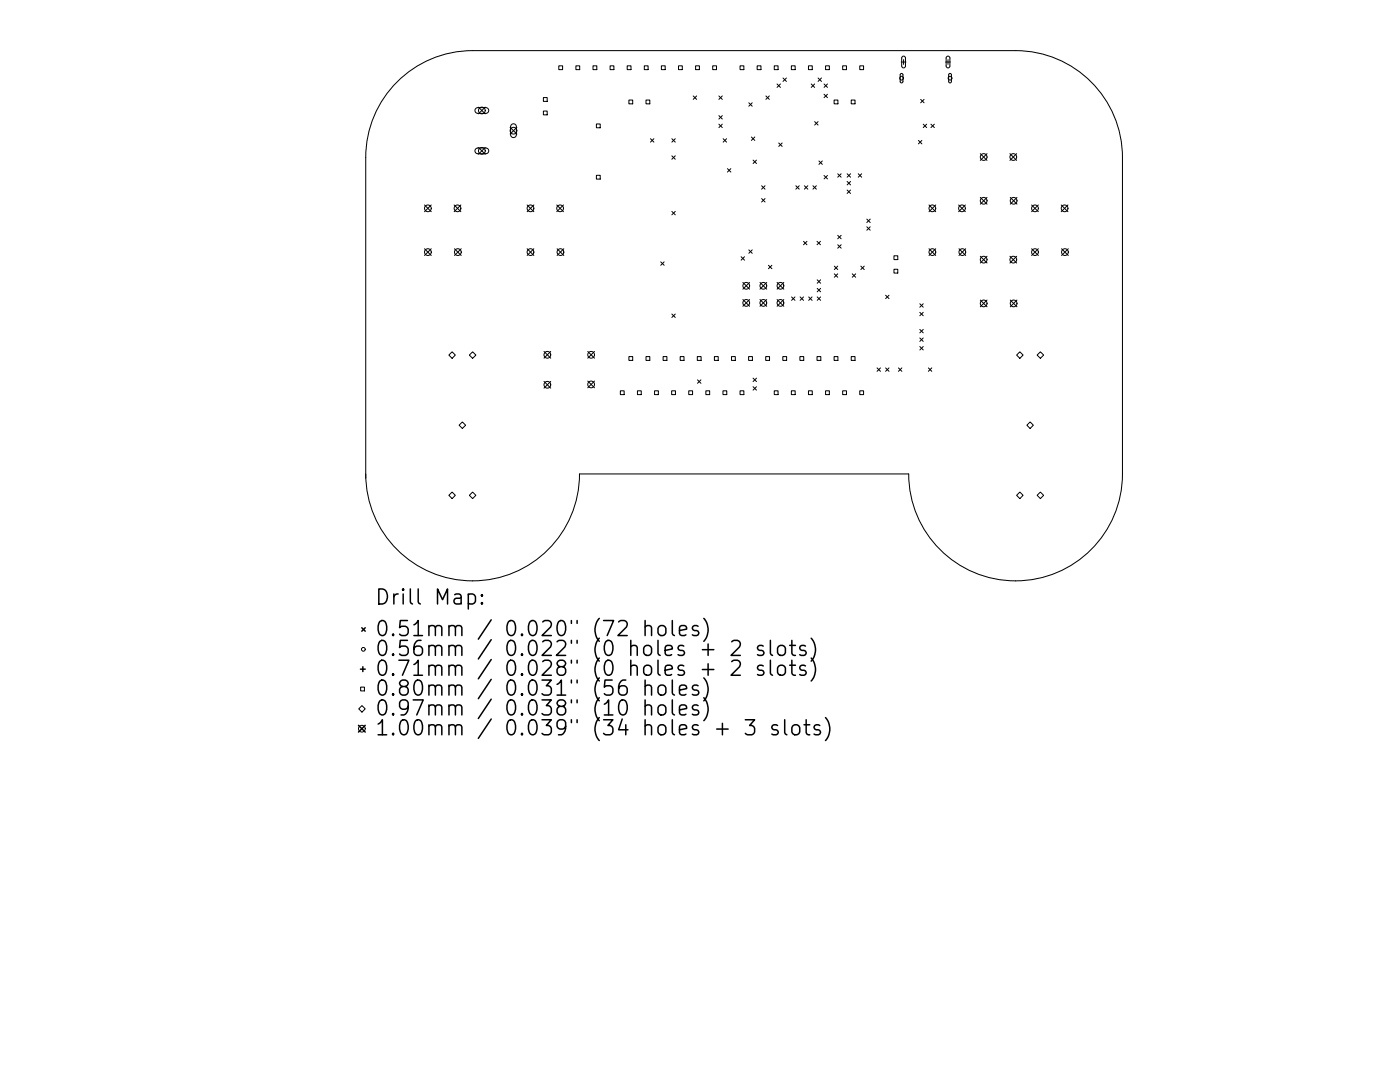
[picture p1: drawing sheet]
<svg xmlns="http://www.w3.org/2000/svg" width="279mm" height="216mm" viewBox="0 0 279 216" stroke-linecap="round" stroke-linejoin="round" font-family="sans-serif">
<g fill="none" stroke="#000" stroke-width=".2">
<path d="M108.4 19.5h.8v.7h-.8zM111.5 13.1h.8v.8h-.8zM114.9 13.1h.8v.8h-.8zM118.3 13.1h.8v.8h-.8zM121.8 13.1h.7v.8h-.7zM125.2 13.1h.7v.8h-.7zM125.5 20h.8v.7h-.8zM128.6 13.1h.7v.8h-.7zM128.9 20h.8v.7h-.8zM132 13.1h.8v.8h-.8zM135.4 13.1h.8v.8h-.8zM138.3 19.1l.7 .7"/>
<path d="M138.8 13.1h.8v.8h-.8zM139 19.1l-.7 .7M142.2 13.1h.8v.8h-.8zM143.5 19.1l.6 .7M144.1 19.1l-.6 .7M147.7 13.1h.8v.8h-.8zM151.1 13.1h.8v.8h-.8zM152.9 19.1l.6 .7M153.5 19.1l-.6 .7M154.5 13.1h.8v.8h-.8zM155.1 16.8l.7 .6M155.8 16.8l-.7 .6"/>
<path d="M156.3 15.6l.6 .6M156.9 15.6l-.6 .6M157.9 13.1h.8v.8h-.8zM161.3 13.1h.8v.8h-.8zM161.9 16.8l.7 .6M162.6 16.8l-.7 .6M163.3 15.6l.6 .6M163.9 15.6l-.6 .6M164.5 16.8l.6 .6M164.5 18.8l.6 .7M164.8 13.1h.7v.8h-.7zM165.1 16.8l-.6 .6"/>
<path d="M165.1 18.8l-.6 .7M166.5 20h.7v.7h-.7zM168.2 13.1h.7v.8h-.7zM169.9 20h.7v.7h-.7zM171.6 13.1h.7v.8h-.7zM179.7 14.8l.4-.1 .1 .2v1.4l-.3 .2-.3-.2zM179.9 12.4h.9M180 11.4a.38 .38 0 0 1 .4-.2 .38 .38 0 0 1 .3 .4v1.6a.38 .38 0 0 1-.4 .4 .38 .38 0 0 1-.3-.4zM180.3 11.9v1M183.7 19.8l.7 .7M184.4 19.8l-.7 .7M188.7 12.4h1"/>
<path d="M189 11.2a.38 .38 0 0 1 .6 .4v1.6a.38 .38 0 0 1-.4 .4 .38 .38 0 0 1-.4-.4v-1.6zM189.2 11.9v1M189.5 14.7h.2l.2 .2v1.4l-.3 .2-.3-.2v-1.4zM94.9 29.8l.5-.3h1.6a.57 .57 0 0 1 .5 .6 .57 .57 0 0 1-.5 .6h-1.6a.57 .57 0 0 1-.5-.9zM95.1 21.6l1.9-.1a.57 .57 0 0 1 .5 .5 .57 .57 0 0 1-.5 .6h-1.6a.57 .57 0 0 1-.6-.4 .57 .57 0 0 1 .3-.6zM95.5 21.4l1.3 1.3M95.5 29.4l1.3 1.4M96.8 21.4l-1.3 1.3M96.8 29.4l-1.3 1.4M101.8 25.4l1.3 1.4M102.2 24.8a.57 .57 0 0 1 .8 .5v1.6a.57 .57 0 0 1-.5 .6 .57 .57 0 0 1-.6-.6v-1.6zM103.1 25.4l-1.3 1.4"/>
<path d="M108.4 22.2h.8v.7h-.8zM119 24.7h.8v.8h-.8zM119 35h.8v.7h-.8zM129.8 27.7l.7 .7M130.5 27.7l-.7 .7M134.1 27.7l.7 .7M134.1 31.1l.7 .7M134.8 27.7l-.7 .7M134.8 31.1l-.7 .7M143.5 23.1l.6 .7M143.5 24.8l.6 .7M144.1 23.1l-.6 .7"/>
<path d="M144.1 24.8l-.6 .7M144.3 27.7l.7 .7M145 27.7l-.7 .7M145.2 33.7l.7 .6M145.9 33.7l-.7 .6M149.4 20.5l.7 .7M150 27.3l.6 .7M150.1 20.5l-.7 .7M150.3 31.9l.7 .7M150.6 27.3l-.6 .7M151 31.9l-.7 .7M152 37.1l.7 .6"/>
<path d="M152 39.6l.7 .7M152.7 37.1l-.7 .6M152.7 39.6l-.7 .7M155.4 28.5l.7 .7M156.1 28.5l-.7 .7M158.8 37.1l.7 .6M159.5 37.1l-.7 .6M160.5 37.1l.7 .6M161.2 37.1l-.7 .6M162.2 37.1l.7 .6M162.6 24.3l.7 .6M162.9 37.1l-.7 .6"/>
<path d="M163.3 24.3l-.7 .6M163.4 32.1l.7 .7M164.1 32.1l-.7 .7M164.5 35l.6 .7M165.1 35l-.6 .7M167.2 34.7l.7 .7M167.9 34.7l-.7 .7M169.1 34.7l.6 .7M169.1 36.2l.6 .7M169.1 37.9l.6 .7M169.7 34.7l-.6 .7M169.7 36.2l-.6 .7"/>
<path d="M169.7 37.9l-.6 .7M171.3 34.7l.7 .7M172 34.7l-.7 .7M183.3 28l.7 .7M184 28l-.7 .7M184.3 24.8l.6 .7M184.9 24.8l-.6 .7M185.8 24.8l.7 .7M186.5 24.8l-.7 .7M195.6 30.7l1.4 1.3M195.6 39.4l1.4 1.3M197 39.4l-1.4 1.3"/>
<path d="M197 30.7l-1.4 1.3M201.6 30.7l1.3 1.3M201.6 39.4l1.4 1.3M202.9 30.7l-1.3 1.3M203 39.4l-1.4 1.3M84.7 40.9l1.4 1.3M84.7 49.6l1.4 1.4M86.1 40.9l-1.4 1.3M86.1 49.6l-1.4 1.4M90.6 40.9l1.4 1.3M90.7 49.6l1.3 1.4M92 40.9l-1.4 1.3"/>
<path d="M92 49.6l-1.3 1.4M105.2 40.9l1.3 1.3M105.2 49.6l1.3 1.4M106.5 40.9l-1.3 1.3M106.5 49.6l-1.3 1.4M111.1 40.9l1.4 1.3M111.2 49.6l1.3 1.4M112.5 40.9l-1.4 1.3M112.5 49.6l-1.3 1.4M131.9 52.3l.6 .6M132.5 52.3l-.6 .6M134.1 42.2l.7 .7"/>
<path d="M134.8 42.2l-.7 .7M147.9 51.2l.7 .7M148.3 56.4l1.3 1.3M148.3 59.8l1.3 1.3M148.6 51.2l-.7 .7M149.4 49.9l.7 .6M149.6 56.4l-1.3 1.3M149.6 59.8l-1.3 1.3M150.1 49.9l-.7 .6M151.7 59.8l1.3 1.3M151.7 56.4l1.3 1.3M153 56.4l-1.3 1.3"/>
<path d="M153 59.8l-1.3 1.3M153.4 52.9l.6 .7M154 52.9l-.6 .7M155.1 56.4l1.3 1.3M155.1 59.8l1.3 1.3M156.4 56.4l-1.3 1.3M156.4 59.8l-1.3 1.3M158 59.2l.7 .7M158.7 59.2l-.7 .7M159.7 59.2l.7 .7M160.4 59.2l-.7 .7M160.4 48.2l.6 .6"/>
<path d="M161 48.2l-.6 .6M161.4 59.2l.7 .7M162.1 59.2l-.7 .7M163.1 48.2l.6 .6M163.1 55.8l.7 .7M163.1 57.5l.7 .7M163.1 59.2l.7 .7M163.7 48.2l-.6 .6M163.8 55.8l-.7 .7M163.8 57.5l-.7 .7M163.8 59.2l-.7 .7M166.5 53.1l.7 .7"/>
<path d="M166.5 54.6l.7 .7M167.2 53.1l-.7 .7M167.2 54.6l-.7 .7M167.2 47l.7 .6M167.2 48.8l.7 .7M167.9 47l-.7 .6M167.9 48.8l-.7 .7M170.1 54.6l.7 .7M170.8 54.6l-.7 .7M171.8 53.1l.7 .7M172.5 53.1l-.7 .7M173 43.7l.7 .7"/>
<path d="M173 45.3l.7 .6M173.7 43.7l-.7 .7M173.7 45.3l-.7 .6M176.7 58.9l.7 .7M177.4 58.9l-.7 .7M178.4 51h.8v.8h-.8zM178.4 53.7h.8v.8h-.8zM185.4 40.9l1.3 1.3M185.4 49.6l1.3 1.4M186.7 49.6l-1.3 1.4M186.7 40.9l-1.3 1.3M191.3 40.9l1.4 1.3"/>
<path d="M191.4 49.6l1.3 1.4M192.7 40.9l-1.4 1.3M192.7 49.6l-1.3 1.4M195.6 51.1l1.4 1.4M195.6 59.9l1.4 1.3M197 51.1l-1.4 1.4M197 59.9l-1.4 1.3M201.6 51.1l1.3 1.4M201.6 59.9l1.4 1.3M202.9 51.1l-1.3 1.4M203 59.9l-1.4 1.3M205.9 40.9l1.3 1.3"/>
<path d="M205.9 49.6l1.3 1.4M207.2 40.9l-1.3 1.3M207.2 49.6l-1.3 1.4M211.8 40.9l1.3 1.3M211.9 49.6l1.3 1.4M213.1 40.9l-1.3 1.3M213.2 49.6l-1.3 1.4M90.2 70.2l.7 .7-.7 .6-.6-.6zM94.3 70.2l.7 .7-.7 .6-.6-.6zM108.6 70.1l1.3 1.4M108.6 76.1l1.3 1.3M109.9 70.1l-1.3 1.4"/>
<path d="M109.9 76.1l-1.3 1.3M117.3 70.1l1.3 1.4M117.3 76l1.3 1.4M118.6 70.1l-1.3 1.4M118.6 76l-1.3 1.4M123.8 78h.8v.7h-.8zM125.5 71.2h.8v.7h-.8zM127.2 78h.8v.7h-.8zM128.9 71.2h.8v.7h-.8zM130.6 78h.8v.7h-.8zM132.3 71.2h.8v.7h-.8zM134 78h.8v.7h-.8z"/>
<path d="M134.1 62.7l.7 .6M134.8 62.7l-.7 .6M135.7 71.2h.8v.7h-.8zM137.5 78h.7v.7h-.7zM139.2 71.2h.7v.7h-.7zM139.2 75.8l.7 .7M139.9 75.8l-.7 .7M140.9 78h.7v.7h-.7zM142.6 71.2h.7v.7h-.7zM144.3 78h.7v.7h-.7zM146 71.2h.7v.7h-.7zM147.7 78h.8v.7h-.8z"/>
<path d="M149.4 71.2h.8v.7h-.8zM150.3 75.5l.7 .6M150.3 77.2l.7 .6M151 75.5l-.7 .6M151 77.2l-.7 .6M152.8 71.2h.8v.7h-.8zM154.5 78h.8v.7h-.8zM156.2 71.2h.8v.7h-.8zM157.9 78h.8v.7h-.8zM159.6 71.2h.8v.7h-.8zM161.3 78h.8v.7h-.8zM163.1 71.2h.7v.7h-.7z"/>
<path d="M164.8 78h.7v.7h-.7zM166.5 71.2h.7v.7h-.7zM168.2 78h.7v.7h-.7zM169.9 71.2h.7v.7h-.7zM171.6 78h.7v.7h-.7zM175 73.4l.7 .7M175.7 73.4l-.7 .7M176.7 73.4l.7 .7M177.4 73.4l-.7 .7M179.3 73.4l.7 .7M180 73.4l-.7 .7M183.6 65.7l.7 .7"/>
<path d="M183.6 60.6l.7 .7M183.6 62.3l.7 .7M183.6 67.4l.7 .7M183.6 69.1l.7 .7M184.3 69.1l-.7 .7M184.3 60.6l-.7 .7M184.3 62.3l-.7 .7M184.3 65.7l-.7 .7M184.3 67.4l-.7 .7M185.3 73.4l.7 .7M186 73.4l-.7 .7M202.9 70.9l.6-.7 .7 .7-.7 .6z"/>
<path d="M207.6 70.2l.7 .7-.7 .6-.6-.6zM73 94.6a21.3 21.3 0 0 0 21.3 21.3 21.3 21.3 0 0 0 21.4-21.3h65.7a21.3 21.3 0 0 0 21.3 21.3 21.3 21.3 0 0 0 21.3-21.3v-63.2a21.3 21.3 0 0 0-21.3-21.3h-108.4a21.3 21.3 0 0 0-21.3 21.3v64M89.6 98.8l.6-.6 .7 .6-.7 .7zM91.6 84.8l.7-.6 .6 .6-.6 .7zM93.7 98.8l.6-.6 .7 .6-.7 .7zM202.9 98.8l.6-.6 .7 .6-.7 .7zM205.6 84.2l.6 .6-.6 .7-.7-.7zM207 98.8l.6-.6 .7 .6-.7 .7zM72 137.1h.7v.8h-.7zM71.6 141.4l.6-.6 .7 .6-.7 .7z"/>
<circle cx="179.9" cy="15.6" r=".38"/>
<circle cx="189.6" cy="15.6" r=".38"/>
<circle cx="96.2" cy="22" r=".67"/>
<circle cx="96.2" cy="30.1" r=".67"/>
<circle cx="102.5" cy="26.1" r=".67"/>
<circle cx="196.3" cy="31.3" r=".67"/>
<circle cx="202.2" cy="31.3" r=".67"/>
<circle cx="85.4" cy="41.6" r=".67"/>
<circle cx="85.4" cy="50.3" r=".67"/>
<circle cx="91.3" cy="41.6" r=".67"/>
<circle cx="91.4" cy="50.3" r=".67"/>
<circle cx="105.9" cy="41.6" r=".67"/>
<circle cx="105.9" cy="50.3" r=".67"/>
<circle cx="111.8" cy="41.6" r=".67"/>
<circle cx="111.8" cy="50.3" r=".67"/>
<circle cx="148.9" cy="57" r=".67"/>
<circle cx="152.3" cy="57" r=".67"/>
<circle cx="155.8" cy="57" r=".67"/>
<circle cx="186.1" cy="41.6" r=".67"/>
<circle cx="186.1" cy="50.3" r=".67"/>
<circle cx="192" cy="41.6" r=".67"/>
<circle cx="192.1" cy="50.3" r=".67"/>
<circle cx="196.3" cy="40.1" r=".67"/>
<circle cx="196.3" cy="51.8" r=".67"/>
<circle cx="202.2" cy="51.8" r=".67"/>
<circle cx="202.3" cy="40.1" r=".67"/>
<circle cx="206.6" cy="41.6" r=".67"/>
<circle cx="206.6" cy="50.3" r=".67"/>
<circle cx="212.5" cy="41.6" r=".67"/>
<circle cx="212.5" cy="50.3" r=".67"/>
<circle cx="109.2" cy="70.8" r=".67"/>
<circle cx="109.2" cy="76.8" r=".67"/>
<circle cx="118" cy="70.8" r=".67"/>
<circle cx="118" cy="76.7" r=".67"/>
<circle cx="148.9" cy="60.4" r=".67"/>
<circle cx="152.3" cy="60.4" r=".67"/>
<circle cx="155.8" cy="60.4" r=".67"/>
<circle cx="196.3" cy="60.5" r=".67"/>
<circle cx="202.3" cy="60.5" r=".67"/>
<circle cx="72.5" cy="129.6" r=".38"/>
<circle cx="72.2" cy="145.4" r=".67"/>
</g>
<g fill="none" stroke="#000" stroke-width=".3">
<path d="M75.6 117.5h.7a1.62 1.62 0 0 1 1 1.5 1.62 1.62 0 0 1-1 1.5h-.7zM78.6 118.5v2M79.5 118.5a.77 .77 0 0 0-.9 .6M80.5 117.5l-.2 .2 .2 .1 .1-.1-.1-.2v.3M80.5 118.5v2M81.9 117.5v2.6l.1 .3 .3 .1M83.5 117.5v2.6l.1 .3 .3 .1M90.7 118.7l.3-.2 .9 .2 .1 .2v1.6M92 119.2l-.3 .2h-.7a.59 .59 0 0 0-.4 .5 .59 .59 0 0 0 .4 .6h.7l.3-.1M93.5 118.7l.8-.2 .3 .2 .3 .4v.8l-.3 .5-.3 .1-.8-.1M93.5 118.5v3M96.2 118.7l.1 .1-.1 .1-.2-.1 .2-.1v.2"/>
<path d="M71.9 133.5h1M72.2 125.3l.7 .6M72.4 133v1M72.9 125.3l-.7 .6M75.7 124.1a.72 .72 0 0 1 .8-.3 .72 .72 0 0 1 .5 .6 1.76 1.76 0 0 1-.5 2.4 .77 .77 0 0 1-.9-.6 2.57 2.57 0 0 1 .1-2.1zM75.7 128.1a.72 .72 0 0 1 .8-.3 .72 .72 0 0 1 .5 .6 1.76 1.76 0 0 1-.5 2.4 .77 .77 0 0 1-.9-.6 2.57 2.57 0 0 1 .1-2.1zM75.7 132a.72 .72 0 0 1 .8-.3 .72 .72 0 0 1 .5 .6 1.76 1.76 0 0 1-.5 2.4 .77 .77 0 0 1-.9-.5 2.57 2.57 0 0 1 .1-2.2zM75.7 136a.72 .72 0 0 1 .8-.3 .72 .72 0 0 1 .5 .6 1.76 1.76 0 0 1-.5 2.4 .77 .77 0 0 1-.9-.6 2.57 2.57 0 0 1 .1-2.1zM75.9 139.8a.71 .71 0 0 1 1.1 .4 1.76 1.76 0 0 1-.5 2.5 .77 .77 0 0 1-.9-.6 2.34 2.34 0 0 1 .3-2.3zM78.5 126.5l.1 .2-.1 .1-.2-.1 .2-.2v.3M78.5 130.5l.1 .1-.1 .2-.2-.2 .2-.1v.3M78.5 134.5l.1 .1-.1 .1-.2-.1 .2-.1v.2"/>
<path d="M78.5 138.4l.1 .2-.1 .1-.2-.1 .2-.2v.3M79.6 131.7h2l-1.3 3M80.3 137a.65 .65 0 0 1-.6-.7 .65 .65 0 0 1 .6-.6h.6a.65 .65 0 0 1 .6 .6 .65 .65 0 0 1-.6 .7h-.6l-.4 .3-.2 .3v.5l.2 .3 .4 .3h.6l.4-.3 .2-.3v-.5l-.3-.5-.3-.1M81.3 123.8h-1.4l-.2 1.4 .5-.2h.7l.3 .1 .3 .4v.7l-.2 .3-.4 .3h-.7l-.5-.3M81.3 127.8h-1.4l-.2 1.4 .5-.3h.7l.3 .2 .3 .4v.7l-.2 .3-.4 .3h-.7l-.5-.3M82.5 139.7h2l-1.3 3M82.6 124.7l.3-.2 .6-.7v3M82.6 132.6l.3-.1 .6-.8v3M82.6 126.8h1.7M82.6 134.7h1.7M83 135.8a.71 .71 0 0 1 1.2 .5 1.76 1.76 0 0 1-.6 2.4 .77 .77 0 0 1-.9-.6 2.34 2.34 0 0 1 .3-2.3zM84 127.8a1.19 1.19 0 0 0-1.4 1.3v1.1l.3 .4 .8 .2 .5-.3 .1-.3v-.7l-.3-.4-.8-.2-.5 .3-.1 .3"/>
<path d="M85.6 125.1a.74 .74 0 0 1 1.3 .1v1.6M85.6 129.1a.74 .74 0 0 1 1.3 .1v1.6M85.6 133a.74 .74 0 0 1 1.3 .2v1.5M85.6 137a.74 .74 0 0 1 1.3 .1v1.6M85.6 124.8v2M85.6 128.8v2M85.6 132.7v2M85.6 136.7v2M86.9 125.2l.1-.2 .3-.2 .7 .2 .2 .2v1.6M86.9 129.2l.1-.3 .3-.1 .7 .1 .2 .3v1.6M86.9 133.2l.1-.3 .3-.2 .7 .2 .2 .3v1.5M86.9 137.1l.1-.3 .3-.1 .7 .1 .2 .3v1.6"/>
<path d="M87.3 120.5v-3l1 2.2 1-2.2v3M89.6 125.1a.75 .75 0 0 1 1.3 .1v1.6M89.6 129.1a.74 .74 0 0 1 1.3 .1v1.6M89.6 133a.75 .75 0 0 1 1.3 .2v1.5M89.6 137a.75 .75 0 0 1 1.3 .1v1.6M89.6 124.8v2M89.6 128.8v2M89.6 132.7v2M89.6 136.7v2M90.9 125.2l.1-.2 .3-.2 .7 .2 .2 .2v1.6M90.9 129.2l.1-.3 .3-.1 .7 .1 .2 .3v1.6M90.9 133.2l.1-.3 .3-.2 .7 .2 .2 .3v1.5"/>
<path d="M90.9 137.1l.1-.3 .3-.1 .7 .1 .2 .3v1.6M96.2 120.2l.1 .2-.1 .1-.2-.1 .2-.2v.3M98 123.7l-2.5 3.8M98 127.6l-2.5 3.9M98 131.6l-2.5 3.9M98 135.6l-2.5 3.8M98 139.5l-2.5 3.9M101.5 124.1a.72 .72 0 0 1 .7-.3 .72 .72 0 0 1 .5 .6 1.76 1.76 0 0 1-.5 2.4 .77 .77 0 0 1-.9-.6 2.56 2.56 0 0 1 .2-2.1zM101.5 128.1a.72 .72 0 0 1 .7-.3 .72 .72 0 0 1 .5 .6 1.76 1.76 0 0 1-.5 2.4 .77 .77 0 0 1-.9-.6 2.56 2.56 0 0 1 .2-2.1zM101.5 132a.72 .72 0 0 1 .7-.3 .72 .72 0 0 1 .5 .6 1.76 1.76 0 0 1-.5 2.4 .77 .77 0 0 1-.9-.5 2.56 2.56 0 0 1 .2-2.2zM101.5 136a.72 .72 0 0 1 .7-.3 .72 .72 0 0 1 .5 .6 1.76 1.76 0 0 1-.5 2.4 .77 .77 0 0 1-.9-.6 2.56 2.56 0 0 1 .2-2.1zM101.6 139.8a.71 .71 0 0 1 1.1 .4 1.76 1.76 0 0 1-.5 2.5 .77 .77 0 0 1-.9-.6 2.34 2.34 0 0 1 .3-2.3z"/>
<path d="M104.2 126.5l.1 .2-.1 .1-.2-.1 .2-.2v.3M104.2 130.5l.1 .1-.1 .2-.2-.2 .2-.1v.3M104.2 134.5l.1 .1-.1 .1-.2-.1 .2-.1v.2M104.2 138.4l.1 .2-.1 .1-.2-.1 .2-.2v.3M105.7 124.1a.72 .72 0 0 1 .8-.3 .72 .72 0 0 1 .5 .6 1.76 1.76 0 0 1-.5 2.4 .77 .77 0 0 1-.9-.6 2.56 2.56 0 0 1 .1-2.1zM105.7 128.1a.72 .72 0 0 1 .8-.3 .72 .72 0 0 1 .5 .6 1.76 1.76 0 0 1-.5 2.4 .77 .77 0 0 1-.9-.6 2.56 2.56 0 0 1 .1-2.1zM105.7 132a.72 .72 0 0 1 .8-.3 .72 .72 0 0 1 .5 .6 1.76 1.76 0 0 1-.5 2.4 .77 .77 0 0 1-.9-.5 2.56 2.56 0 0 1 .1-2.2zM105.7 136a.72 .72 0 0 1 .8-.3 .72 .72 0 0 1 .5 .6 1.76 1.76 0 0 1-.5 2.4 .77 .77 0 0 1-.9-.6 2.56 2.56 0 0 1 .1-2.1zM105.9 139.8a.71 .71 0 0 1 1.1 .4 1.77 1.77 0 0 1-.5 2.5 .77 .77 0 0 1-.9-.6 2.34 2.34 0 0 1 .3-2.3zM108.2 135.7h1.8l-1 1.1a.81 .81 0 0 1 1 .6v.7l-.3 .5-.2 .1h-.9l-.4-.3M108.2 139.7h1.8l-1 1.1a.81 .81 0 0 1 1 .6v.7l-.3 .4-.2 .2h-.9l-.4-.3M108.3 124.1l.4-.3h.8a.81 .81 0 0 1 .4 1.3l-1.7 1.7h1.8"/>
<path d="M108.3 128.1l.4-.3h.8a.81 .81 0 0 1 .4 1.3l-1.7 1.7h1.8M108.3 132l.4-.3h.8a.81 .81 0 0 1 .4 1.3l-1.7 1.7h1.8M111.2 128.1l.4-.3h.7a.81 .81 0 0 1 .4 1.3l-1.7 1.7h1.9M111.2 136.6l.5-.5 .3-.4v3M111.2 138.7h1.7M111.6 124a.71 .71 0 0 1 1.1 .4 1.76 1.76 0 0 1-.5 2.4 .77 .77 0 0 1-.9-.6 2.34 2.34 0 0 1 .3-2.2zM111.7 133a.65 .65 0 0 1-.5-.6 .65 .65 0 0 1 .5-.7h.6a.65 .65 0 0 1 .6 .7 .65 .65 0 0 1-.6 .6h-.6l-.4 .3-.1 .3 .1 .9 .4 .2 .9-.1 .3-.4v-.6l-.3-.4-.3-.2M114 123.8v.6M114 127.8v.6M114 131.7v.6M114 135.7v.6M114 139.7v.5"/>
<path d="M115.2 123.8v.6M115.2 127.8v.6M115.2 131.7v.6M115.2 135.7v.6M115.2 139.7v.5M119.6 123.4a3.4 3.4 0 0 0 0 4.6M119.6 127.3a3.4 3.4 0 0 0 0 4.6M119.6 131.3a3.4 3.4 0 0 0 0 4.6M119.6 135.3a3.4 3.4 0 0 0 0 4.5M119.6 139.2a3.4 3.4 0 0 0 0 4.6M120.5 123.8h2l-1.3 3M120.9 128.1a.72 .72 0 0 1 .7-.3 .72 .72 0 0 1 .6 .6 1.76 1.76 0 0 1-.6 2.4 .77 .77 0 0 1-.9-.6 2.56 2.56 0 0 1 .2-2.1z"/>
<path d="M120.9 132a.72 .72 0 0 1 .7-.3 .72 .72 0 0 1 .6 .6 1.76 1.76 0 0 1-.6 2.4 .77 .77 0 0 1-.9-.5 2.56 2.56 0 0 1 .2-2.2zM122.2 135.7h-1.5l-.1 1.4 .4-.3h.7l.3 .2 .3 .4v.7l-.1 .3-.5 .3h-.7l-.4-.3M123.5 124.1l.4-.3h.7a.81 .81 0 0 1 .4 1.3l-1.7 1.7h1.9M123.9 139.8a.71 .71 0 0 1 1.1 .4 1.76 1.76 0 0 1-.5 2.5 .77 .77 0 0 1-.9-.6 2.34 2.34 0 0 1 .3-2.3zM124.9 135.7a1.19 1.19 0 0 0-1.4 1.3v1.1l.2 .5 .9 .1 .4-.3 .2-.3v-.7l-.3-.4-.9-.2-.3 .2-.2 .4M125.9 129.1a.74 .74 0 0 1 1.3 .1v1.6M125.9 133a.75 .75 0 0 1 1.3 .2v1.5M125.9 127.8v3M125.9 131.7v3M128.6 129.1a.81 .81 0 0 1 .8-.3 .81 .81 0 0 1 .6 .5v.9a.81 .81 0 0 1-.8 .6 .81 .81 0 0 1-.7-.6v-.9zM128.7 125.1a.75 .75 0 0 1 1.3 .1v1.6M128.7 132.9a.81 .81 0 0 1 1.3 .4v.9a.81 .81 0 0 1-.8 .6 .81 .81 0 0 1-.7-.6v-.9z"/>
<path d="M128.7 137a.75 .75 0 0 1 1.3 .1v1.6M128.7 123.8v3M128.7 135.7v3M128.7 139.7v3M131.3 127.8v2.5l.2 .3 .2 .2M131.3 131.7v2.6l.2 .3 .2 .1M131.6 125a.81 .81 0 0 1 1.3 .4v.8a.81 .81 0 0 1-.8 .6 .81 .81 0 0 1-.8-.6v-.8zM131.6 136.8a.81 .81 0 0 1 1.3 .5v.8a.81 .81 0 0 1-.8 .6 .81 .81 0 0 1-.8-.6v-.8zM132.7 129.8l1.5-.3-.2-.6-.8-.1-.3 .1-.2 .3v1.1l.2 .3 .3 .2 .8-.2M132.7 133.7l1.5-.2-.2-.6-.8-.2-.3 .2-.2 .3v1.1l.2 .3 .3 .1 .8-.1M134.2 123.8v2.6l.1 .3 .3 .1M134.2 135.7v2.6l.1 .3 .3 .1"/>
<path d="M134.2 139.7v2.5l.1 .3 .3 .2M135.6 125.8l1.4-.3-.1-.5-.9-.2-.3 .2-.1 .2v1.2l.1 .3 .3 .1 .9-.1M135.6 137.7l1.4-.3-.1-.6-.9-.1-.3 .1-.1 .3v1.2l.1 .3 .3 .1 .9-.1M136.5 128.9l-.8-.1-.2 .1-.2 .3 .2 .4 1 .3 .1 .3-.1 .4-.3 .2-.9-.2M136.5 132.9l-.8-.2-.2 .2-.2 .3 .2 .4 1 .3 .1 .3-.1 .4-.3 .1-.9-.1M139.3 125l-.7-.2-.3 .2-.1 .2 .1 .5 1 .3 .2 .2-.2 .5-.3 .1-.8-.1M139.3 136.8l-.7-.1-.3 .1-.1 .3 .1 .5 1 .2 .2 .3-.2 .5-.3 .1-.8-.1M140.2 129.6h2.3M140.2 133.6h2.3M140.5 123.4a3.4 3.4 0 0 1 0 4.6M140.5 135.3a3.4 3.4 0 0 1 0 4.5M140.5 139.2a3.4 3.4 0 0 1 0 4.6"/>
<path d="M141.3 128.5v2.3M141.3 132.5v2.2M146 128.1l.5-.3h.7a.81 .81 0 0 1 .4 1.3l-1.7 1.7h1.8M146 132l.5-.3h.7a.81 .81 0 0 1 .4 1.3l-1.7 1.7h1.8M152.3 128.9l-.7-.1-.3 .1-.1 .3 .1 .4 1 .3 .2 .3-.2 .4-.3 .2-.8-.2M152.3 132.9l-.7-.2-.3 .2-.1 .3 .1 .4 1 .3 .2 .3-.2 .4-.3 .1-.8-.1M153.7 127.8v2.5l.2 .3 .3 .2M153.7 131.7v2.6l.2 .3 .3 .1M155.3 129.1a.81 .81 0 0 1 .8-.3 .81 .81 0 0 1 .6 .5v.9a.81 .81 0 0 1-.7 .6 .81 .81 0 0 1-.8-.6v-.9zM155.5 132.9a.81 .81 0 0 1 1.2 .4v.9a.81 .81 0 0 1-.7 .6 .81 .81 0 0 1-.8-.6v-.9zM157.6 128.8h1.1M157.6 132.7h1.1"/>
<path d="M158 127.8v2.5l.2 .3 .5 .2M158 131.7v2.6l.2 .3 .5 .1M160.7 128.9l-.7-.1-.3 .1-.1 .3 .1 .4 1 .3 .2 .3-.2 .4-.2 .2-.9-.2M160.7 132.9l-.7-.2-.3 .2-.1 .3 .1 .4 1 .3 .2 .3-.2 .4-.2 .1-.9-.1M161.9 127.3a3.4 3.4 0 0 1 0 4.6M161.9 131.3a3.4 3.4 0 0 1 0 4.6M71.5 144.7l1.4 1.4M72.9 144.7l-1.4 1.4M75.5 144.5l.5-.5 .3-.4v3M75.5 146.6h1.7M78.5 142.4l.1 .1-.1 .2-.2-.2 .2-.1v.3M78.5 146.3l.1 .2-.1 .1-.2-.1 .2-.2v.3"/>
<path d="M80.2 143.8a.71 .71 0 0 1 1.1 .4 1.76 1.76 0 0 1-.6 2.4 .77 .77 0 0 1-.8-.6 2.33 2.33 0 0 1 .3-2.2zM81.5 140.9l-.2 .3-.4 .3h-.6l-.4-.3-.2-.3v-.7l.3-.4 .9-.1 .4 .2a1.98 1.98 0 0 1-.7 2.8h-.6M83 143.8a.71 .71 0 0 1 1.2 .4 1.76 1.76 0 0 1-.6 2.4 .77 .77 0 0 1-.9-.6 2.34 2.34 0 0 1 .3-2.2zM85.6 140.9a.74 .74 0 0 1 1.3 .2v1.6M85.6 144.9a.75 .75 0 0 1 1.3 .1v1.6M85.6 140.7v2M85.6 144.6v2M86.9 141.1l.1-.3 .3-.1 .7 .1 .2 .3v1.6M86.9 145l.1-.2 .3-.2 .7 .2 .2 .2v1.6M89.6 140.9a.75 .75 0 0 1 1.3 .2v1.6M89.6 144.9a.75 .75 0 0 1 1.3 .1v1.6M89.6 140.7v2"/>
<path d="M89.6 144.6v2M90.9 141.1l.1-.3 .3-.1 .7 .1 .2 .3v1.6M90.9 145l.1-.2 .3-.2 .7 .2 .2 .2v1.6M98 143.5l-2.5 3.8M101.5 143.9a.72 .72 0 0 1 .7-.3 .72 .72 0 0 1 .5 .6 1.76 1.76 0 0 1-.5 2.4 .77 .77 0 0 1-.9-.6 2.56 2.56 0 0 1 .2-2.1zM104.2 142.4l.1 .1-.1 .2-.2-.2 .2-.1v.3M104.2 146.3l.1 .2-.1 .1-.2-.1 .2-.2v.3M105.7 143.9a.72 .72 0 0 1 .8-.3 .72 .72 0 0 1 .5 .6 1.76 1.76 0 0 1-.5 2.4 .77 .77 0 0 1-.9-.6 2.56 2.56 0 0 1 .1-2.1zM108.2 143.6h1.8l-1 1.2a.81 .81 0 0 1 1 .5v.7l-.3 .5-.2 .1h-.9l-.4-.3M111.7 140.9a.65 .65 0 0 1-.5-.6 .65 .65 0 0 1 .5-.6h.6a.65 .65 0 0 1 .6 .6 .65 .65 0 0 1-.6 .6l-.8 .2-.3 .4 .1 .9 .4 .3 .9-.2 .3-.4-.2-.9-.4-.3M112.9 144.9l-.3 .4-.3 .2-.8-.2-.3-.4v-.7l.3-.4 .8-.2 .4 .3a1.98 1.98 0 0 1-.7 2.7h-.5M114 143.6v.6"/>
<path d="M115.2 143.6v.6M119.6 143.2a3.4 3.4 0 0 0 0 4.6M120.5 143.6h1.8l-1 1.2a.81 .81 0 0 1 1 .5v.7l-.3 .5-.3 .1h-.8l-.4-.3M120.6 140.5l.3-.1 .6-.7v3M120.6 142.7h1.7M124.2 143.5l-.7 2.1h1.8M124.9 144.6v2M128.7 140.9a.75 .75 0 0 1 1.3 .2v1.6M128.7 144.9a.75 .75 0 0 1 1.3 .1v1.6M128.7 143.6v3M131.6 140.8a.81 .81 0 0 1 1.3 .4v.9a.81 .81 0 0 1-.8 .6 .81 .81 0 0 1-.8-.6v-.9zM131.6 144.8a.81 .81 0 0 1 1.3 .4v.8a.81 .81 0 0 1-.8 .6 .81 .81 0 0 1-.8-.6v-.8z"/>
<path d="M134.2 143.6v2.6l.1 .3 .3 .1M135.6 141.7l1.4-.3-.1-.6-.9-.1-.3 .1-.1 .3v1.1l.1 .3 .3 .2 .9-.2M135.6 145.6l1.4-.3-.1-.5-.9-.2-.3 .2-.1 .2v1.2l.1 .3 .3 .1 .9-.1M139.3 140.8l-.7-.1-.3 .1-.1 .3 .1 .4 1 .3 .2 .3-.2 .4-.3 .2-.8-.2M139.3 144.8l-.7-.2-.3 .2-.1 .2 .1 .5 1 .3 .2 .2-.2 .5-.3 .1-.8-.1M143 145.5h2.3M144.2 144.3v2.3M148.7 143.6h1.9l-1 1.2a.81 .81 0 0 1 1 .5v.7l-.3 .5-.3 .1h-.8l-.5-.3M155.2 144.8l-.7-.2-.3 .2-.2 .2 .2 .5 1 .3 .1 .2-.1 .5-.3 .1-.9-.1M156.6 143.6v2.6l.1 .3 .3 .1M158.2 144.9a.81 .81 0 0 1 .8-.3 .81 .81 0 0 1 .6 .6v.8a.81 .81 0 0 1-.8 .6 .81 .81 0 0 1-.8-.6v-.8zM160.5 144.6h1.1"/>
<path d="M160.9 143.6v2.6l.1 .3 .6 .1M163.6 144.8l-.7-.2-.3 .2-.1 .2 .1 .5 1 .3 .1 .2-.1 .5-.3 .1-.8-.1M164.7 143.2a3.4 3.4 0 0 1 0 4.6"/>
</g>
</svg>
